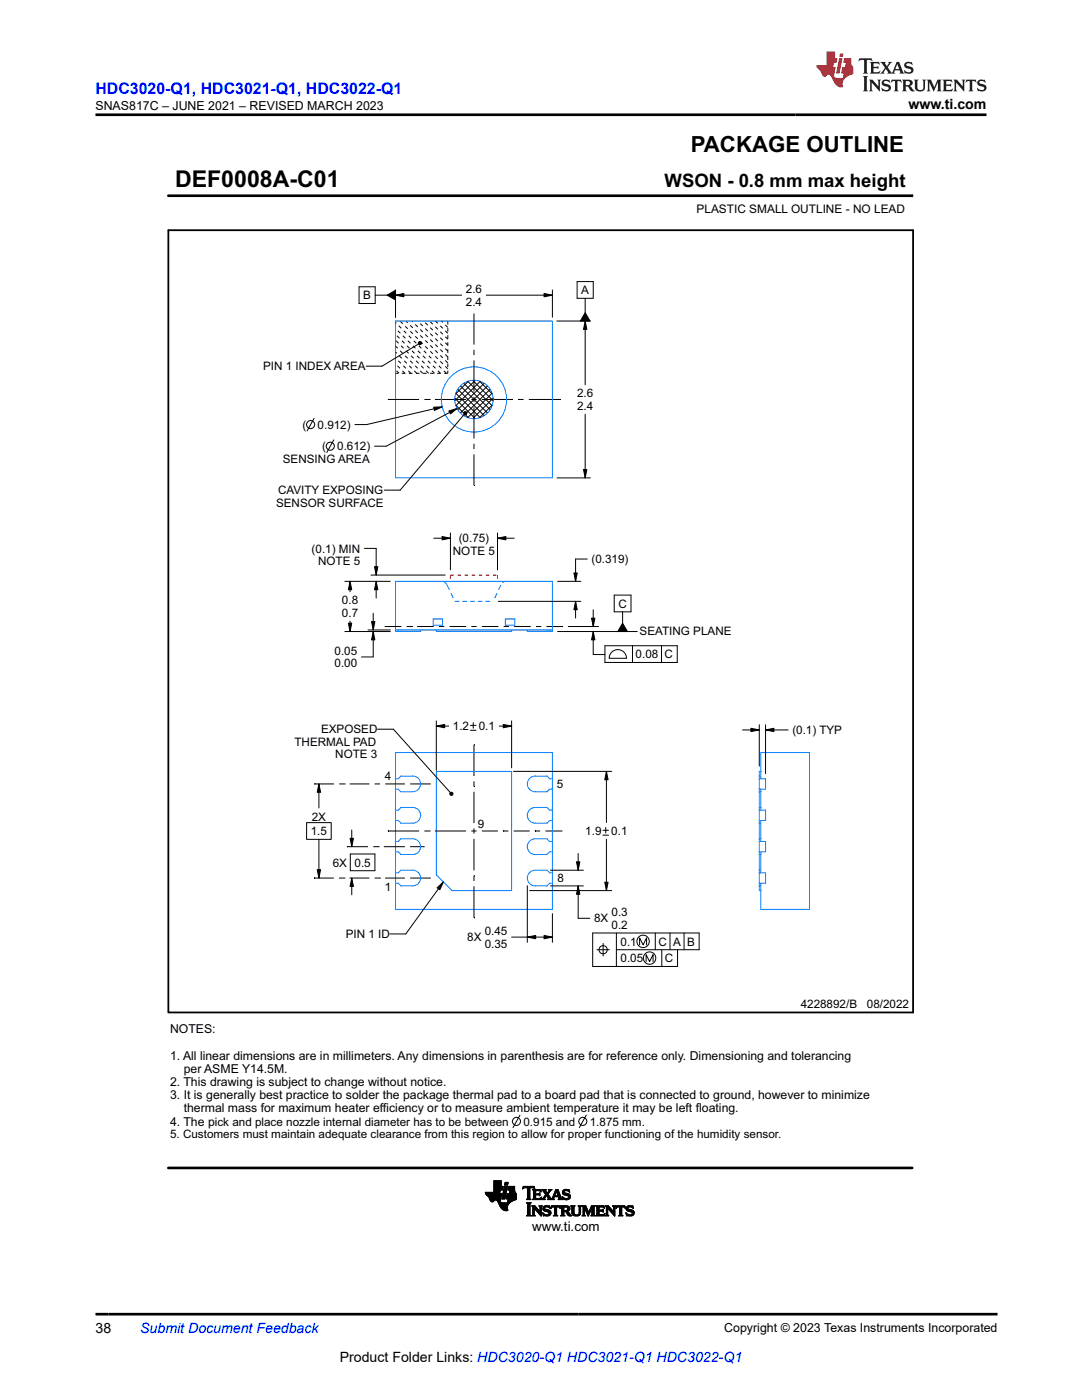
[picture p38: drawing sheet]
<svg xmlns="http://www.w3.org/2000/svg" width="216mm" height="279mm" viewBox="0 0 216 279" stroke-linecap="round" stroke-linejoin="round" font-family="sans-serif">
<defs><g id="words">
<text font-size="4.6" x="34.9" y="37.4">DEF0008A-C01</text>
<text font-size="4.4" x="137.8" y="30.3">PACKAGE OUTLINE</text>
<text font-size="3.7" x="132.6" y="37.4">WSON - 0.8 mm max height</text>
<text font-size="3.2" fill="#00f" x="19.1" y="18.7">HDC3020-Q1, HDC3021-Q1, HDC3022-Q1</text>
<g font-size="2.8">
<text x="181.3" y="21.8">www.ti.com</text>
<text x="19" y="266.1">38</text>
<text x="67.8" y="271.7">Product Folder Links: HDC3020-Q1 HDC3021-Q1 HDC3022-Q1</text>
</g>
<text font-size="2.8" fill="#00f" x="28" y="266.1">Submit Document Feedback</text>
<text font-size="2.7" x="106.2" y="245.6">www.ti.com</text>
<g font-size="2.5">
<text x="19.1" y="21.9">SNAS817C – JUNE 2021 – REVISED MARCH 2023</text>
<text x="144.5" y="265.8">Copyright © 2023 Texas Instruments Incorporated</text>
</g>
<g font-size="2.4">
<text x="139" y="42.4">PLASTIC SMALL OUTLINE - NO LEAD</text>
<text x="33.9" y="206.2">NOTES:</text>
<text x="33.9" y="211.5">1. All linear dimensions are in millimeters. Any dimensions in parenthesis are for reference only. Dimensioning and tolerancing</text>
<text x="36.7" y="214.1">per ASME Y14.5M.</text>
<text x="33.9" y="216.7">2. This drawing is subject to change without notice.</text>
<text x="33.9" y="219.4">3. It is generally best practice to solder the package thermal pad to a board pad that is connected to ground, however to minimize</text>
<text x="33.9" y="224.6">4. The pick and place nozzle internal diameter has to be between</text>
<text x="36.7" y="222">thermal mass for maximum heater ef</text>
<text x="75.8" y="222">f</text>
<text x="75.8" y="222">iciency or to measure ambient temperature it may be left f</text>
<text x="138.8" y="222">loating.</text>
</g>
<g font-size="2.3">
<text x="72.5" y="59.7">B</text>
<text x="93" y="58.5">2.6</text>
<text x="116" y="58.7">A</text>
<text x="93" y="61">2.4</text>
<text x="52.5" y="73.9">PIN 1 INDEX AREA</text>
<text x="115.1" y="79.3">2.6</text>
<text x="115.1" y="81.8">2.4</text>
<text x="60.4" y="85.6">(</text>
<text x="63.4" y="85.6">0.912)</text>
<text x="64.3" y="89.9">(</text>
<text x="67.3" y="89.9">0.612)</text>
<text x="56.4" y="92.4">SENSING AREA</text>
<text x="55.1" y="101.2">SENSOR SURFACE</text>
<text x="55.5" y="98.6">CAVITY EXPOSING</text>
<text x="62.2" y="110.3">(0.1) MIN</text>
<text x="63.5" y="112.8">NOTE 5</text>
<text x="90.4" y="110.7">NOTE 5</text>
<text x="91.5" y="108.2">(0.75)</text>
<text x="118" y="112.4">(0.319)</text>
<text x="68.2" y="120.6">0.8</text>
<text x="68.2" y="123.1">0.7</text>
<text x="123.4" y="121.3">C</text>
<text x="66.8" y="130.7">0.05</text>
<text x="126.8" y="131.4">0.08 C</text>
<text x="127.6" y="126.8">SEATING PLANE</text>
<text x="66.8" y="133.2">0.00</text>
<text x="58.8" y="148.9">THERMAL PAD</text>
<text x="64.1" y="146.4">EXPOSED</text>
<text x="90.4" y="145.7">1.2</text>
<text x="95.5" y="145.7">0.1</text>
<text x="158.1" y="146.5">(0.1) TYP</text>
<text x="66.9" y="151.4">NOTE 3</text>
<text x="76.8" y="155.6">4</text>
<text x="111.1" y="157.2">5</text>
<text x="62" y="166.7">1.5</text>
<text x="62.2" y="163.8">2X</text>
<text x="95.4" y="165.2">9</text>
<text x="116.8" y="166.7">1.9</text>
<text x="122" y="166.7">0.1</text>
<text x="66.4" y="172.9">6X 0.5</text>
<text x="76.8" y="177.8">1</text>
<text x="111.2" y="176">8</text>
<text x="118.5" y="184.1">8X</text>
<text x="122" y="182.8">0.3</text>
<text x="122" y="185.4">0.2</text>
<text x="69" y="187.2">PIN 1 ID</text>
<text x="93.2" y="187.9">8X</text>
<text x="96.7" y="186.6">0.45</text>
<text x="96.7" y="189.1">0.35</text>
<text x="123.8" y="188.7">0.1</text>
<text x="131.4" y="188.7">C A B</text>
<text x="123.8" y="192">0.05</text>
<text x="132.7" y="192">C</text>
<text x="159.8" y="201.2">4228892/B</text>
<text x="173" y="201.2">08/2022</text>
<text x="33.9" y="227.2">5. Customers must maintain adequate clearance from this region to allow for proper functioning of the humidity sensor.</text>
<text x="104.4" y="224.6">0.915 and</text>
<text x="117.7" y="224.6">1.875 mm.</text>
</g>
<text font-size=".2" x="101" y="39.2">SCALE 5.000</text>
</g></defs>
<g fill="none" stroke="#000" stroke-width=".2">
<path d="M33.6 39.1h148.4M182 38.9v.4M71.6 57.2h3.3v3.4h-3.3zM74.9 58.9h2.4M77.3 58.9l1.6-1v2zM78.9 58.9l1.7-.3v.6zM78.9 57.9v5.5M78.9 58.9h13.2M97 58.9h13.2M108.6 58.6l1.6 .3-1.6 .3zM110.2 57.9v5.4M115.2 56.2h3.2v3.3h-3.2z"/>
<path d="M116.8 59.5v2.9M77.4 79.7h.1M77.4 79.7h6.2M83.5 68.3l.2-.1h.3l.1 .3-.1 .2-.3 .1-.2-.2zM83.5 68.7l-7.3 4.4h-3.1M84.7 79.7h1M85.7 79.7h.1M86.8 79.7h6.2M90.8 79.5l3.9 4M91.4 77.7l5.2 5.2M91.9 77.1l5.3 5.3M92.6 76.5l5.2 5.2"/>
<path d="M93.4 76.1l4.7 4.8-2.3 2.4-4.8-4.8M93.4 76.1l-2.4 2.4M94 79.7h1.1M94.4 76l4 3.9M94.6 62.6v6.2M94.6 69.8v1.1M94.6 71.9v6.2M94.6 79.2v1M94.7 76l-3.9 3.9M95.8 76.1l2.3 2.4-4.7 4.8-2.4-2.4M95.8 76.1l-4.8 4.8M96.1 79.7h6.3"/>
<path d="M96.6 76.5l-5.2 5.2M97.2 77.1l-5.3 5.3M97.8 77.7l-5.2 5.2M98.4 79.5l-4 4M103.4 79.7h.1M103.4 79.7h1.1M105.5 79.7h6.2M111.1 64.1h6.7M111.7 79.7h.1M116.8 62.4l.9 1.7h-1.9zM116.8 64.1l.3 1.6h-.7zM116.8 64.1v12.7"/>
<path d="M62.7 83.5l-1.4 2.5M66.6 87.8l-1.4 2.5M86.5 81.3l1.7-.1-1.5 .7zM88.2 81.2l-15 3.5h-2.4M89.6 82l1.6-.5-1.3 1.1zM91.2 81.5l-14.1 7.5h-2.4M92.5 82.3l.3-.2 .2 .1 .2 .3-.2 .2-.2 .1-.3-.2zM92.6 82.7l-12.7 15.1h-3.2M94.6 96.9h.1M94.6 81.3v6.2M94.6 88.6v1M94.6 90.7v6.2"/>
<path d="M111.1 95.4h6.7M116.4 93.7h.7l-.3 1.7zM116.8 82.6v12.8M68.8 116h9.1M69.9 116l.3 1.7h-.7zM69.9 116v2.1M72.7 109.4h2.4v5.4M74 114.8h14.8M74.7 113.1h.7l-.3 1.7zM75.1 116l.3 1.7h-.7zM75.1 116v3.4M86.5 107.4h3.4"/>
<path d="M88.2 107.1l1.7 .3-1.7 .3zM89.9 106.4v7.3M99.3 107.4l1.6-.3v.6zM99.3 106.4v7.3M99.3 107.4h3.3M111.3 116h4.6M114.5 114.3h.7l-.4 1.7zM117.2 111.6h-2.4v4.4M122.6 118.8h3.3v3.3h-3.3zM68.8 126h9.1M69.5 124.4h.7l-.3 1.6zM69.9 123.9v2.1"/>
<path d="M73.4 125.7h4.5M74.1 124.1h.7l-.3 1.6zM74.5 126l.3 1.7h-.7zM74.5 122.4v3.3M74.5 126v5.1h-2.4M76.8 125h.1M76.8 125h3.3M81.1 125h1.1M82.2 125h.1M83.3 125h3.2M87.6 125h1M89.7 125h3.3"/>
<path d="M94 125h1.1M96.2 125h3.2M99.4 120h16.5M100.5 125h1M102.6 125h3.3M106.9 125h1.1M109 125h3.3M111.3 126h15.9M113.4 125h6M114.8 120l.4 1.7h-.7zM114.8 120v3.4M118 123.4h.7l-.3 1.6z"/>
<path d="M118.4 126l.3 1.7h-.7zM118.4 126v4.6h2.3M118.4 121.7v3.3M120.7 128.9h14.4v3.3h-14.4zM121.9 130.3a1.74 1.74 0 0 1 1.9-.6 1.74 1.74 0 0 1 1.2 1.7h-3.5zM124.2 122.1v2.3M124.2 124.4l1 1.6h-1.9zM126.2 128.9v3.3M132 128.9v3.3M62.7 156.5h.1M62.7 156.5h3.9M63.6 156.5l.4 1.6h-.7z"/>
<path d="M63.6 156.5v4.8M67.7 156.5h1M68.7 156.5h.1M69.8 156.5h3.9M74.8 156.5h1M75.3 145.5h3.2l11.4 12.7M76.9 156.5h3.9M81.8 156.5h4.2M87.1 144.9l1.6-.3v.6zM87.1 143.9v9.9M87.1 144.9h2.4M89.8 158.3l.2-.2 .3 .1 .1 .2-.1 .3h-.3l-.2-.1z"/>
<path d="M93.9 144.8h1.1M93.9 145.7h1.1M94.4 144.2v1.1M94.6 157h.1M94.6 148.6h.1M94.6 148.6v6.3M94.6 155.9v1.1M94.6 158v6.3M99.6 144.9h2.5M100.4 144.6l1.7 .3-1.7 .3zM102.1 143.9v9.3M102.5 153.9h19.5"/>
<path d="M121 153.9l.3 1.7h-.6zM121 153.9v10.3M148.2 145.7h3.3M149.8 145.3l1.7 .4-1.7 .3zM151.5 144.6v8.3M152.8 145.7l1.6-.4v.7zM152.8 144.6v9.8M152.8 145.7h4.5M61.2 164.2h4.9v3.3h-4.9zM62.7 175.2h.1M62.7 175.2h3.9M63.3 173.6h.7l-.4 1.6z"/>
<path d="M63.6 167.5v7.7M67.7 175.2h1M68.7 175.2h.1M69.2 169h.1M69.2 169h4.2M69.8 175.2h3.9M69.9 167.3h.6l-.3 1.7zM69.9 170.4h4.9v3.4h-4.9zM70.2 175.2l.3 1.7h-.6zM70.2 165.6v3.4M70.2 175.2v3.4M74.5 169h1"/>
<path d="M74.7 175.2h1.1M75.5 169h.1M75.8 175.2h.1M76.6 169h4.2M76.8 175.2h4M77.4 165.8h.1M77.4 165.8h6.2M81.8 175.2h4.2M81.8 169h2.9M84.7 165.8h1M85.7 165.8h.1M86.8 165.8h6.2"/>
<path d="M87.2 177.2l1.3-1.2-.7 1.6zM88.5 176l-7.5 10.4h-3.2M94 165.8h1.1M94.6 174.8h.1M94.6 165.3v1.1M94.6 167.4v6.3M94.6 174.8v1M94.6 176.9v6.3M96.1 165.8h3.2M100.4 165.8h.1M100.4 165.8h1M102.5 165.8h3.2"/>
<path d="M105.2 176.8v11.3M105.7 177.7h16.3M106.7 165.8h.1M106.7 165.8h1.1M108.8 165.8h3.2M109.8 176.8h6.6M109.8 173.7h6.6M112 165.8h.1M115 172h.7l-.3 1.7zM115.4 176.8l.3 1.7h-.7zM115.4 170.3v3.4M115.4 176.8v6.5h2.3"/>
<path d="M120.3 165.7h1.1M120.3 166.7h1.1M120.7 176.1h.6l-.3 1.6zM120.9 165.1v1.2M121 167.5v10.2M94.6 183.2h.1M102.1 187h8.1M105.2 187l1.7-.3v.7zM108.6 186.7l1.6 .3-1.6 .4zM110.2 182.3v5.8M119.1 189.5h2.5M120.3 188.3v2.5"/>
<path d="M123 189.5h16.5v-3.3h-21.2v6.7h16.9v-3.4M123 186.2v6.7M127.6 188.6v-1.4l.7 1.4 .7-1.4v1.4M128.9 191.9v-1.4l.7 1.4 .7-1.4v1.4M130.8 186.2v3.3M132.1 189.5v3.4M133.7 186.2v3.3M136.5 186.2v3.3M96.8 238h2.9M96.9 238.1h2.8M96.9 238.2h3.2l-.2 1M96.9 238.3h3.2"/>
<path d="M97 238.3h3.1M97 238.4h3.1M97.1 238.5h3M97.1 238.5h2.9M97.2 238.6h2.8M97.3 238.7h2.7M97.4 238.8h2.6M97.5 238.9h2.5M97.6 239h2.3M97.6 239.1h2.3M97.7 239.2h2.2M97.7 239.3h2.2"/>
<path d="M97.7 239.4h2.2M97.8 239.5h2.1M97.8 239.5h1M97.8 239.6h.9M97.9 239.6h.7M97.9 239.7h.6M98 239.8h.5M98.1 239.8h.3M98.6 237.9h1.2M98.6 237.8h1.2M98.6 237.7h1.2M98.6 237.6h1.2"/>
<path d="M98.6 237.5h1.2M98.6 236.7l1.8 .1-.2 .7h-.4l-.1 .7M98.6 237.5h1.6M98.6 237.4h1.7M98.6 237.3h1.7M98.6 237.2h1.7M98.6 237.1h1.7M98.6 237h1.7M98.6 236.9h1.8M98.6 236.8h1.8M98.6 236.7h1.4M98.6 236.6h1.4"/>
<path d="M98.6 236.5h1.4M98.6 236.4h1.4M98.6 236.3h1.4M98.6 236.2h1.4M98.6 236.1h1.4M98.6 236h1.4M98.6 235.9h1.4M98.6 235.8h1.4M98.6 235.7h1.4M99.1 239.5h.7M99.2 239.6h.6M99.3 239.7h.5"/>
<path d="M99.3 239.8h.5M99.4 239.8h.5M99.4 239.9h.5M99.4 240h.6M99.7 237.9h-2.9l.2 .4 .5 .6 .5 .9 .3 .1 .5-.4h.3l.9 1.5 .6 .6 .8-.1-.1-.8 .6-.8M99.8 239.5l.1 .3 .2 .2h1.6M99.9 239.2l-.1 .3M100 236.8v-1.2h-1.4v2.3M100.2 239.3h.5M100.2 239.2h.6M100.2 239.1h.6M100.2 239h.6"/>
<path d="M100.2 238.9h.6M100.3 238.8h.5M100.3 238.7h.5M100.3 238.7h.6M100.3 238.6h.6M100.3 238.5h.6M100.3 238.4h.6M100.3 238.3h.6M100.4 238.3h.5M100.4 238.2h.6M100.4 238.1h.6M100.4 238h.6"/>
<path d="M100.4 237.9h.6M100.4 237.8h.6M100.5 237.7h.5M100.5 237.7h.6M100.5 237.6h.6M100.5 237.5h.6M100.5 237.4h.6M100.5 237.3h.6M100.6 237.3h.5M100.6 237.2h.5M100.6 237.1h.6M100.6 237h.6"/>
<path d="M100.6 236.9h.6M100.6 236.8h.6M100.7 236.8h.5l-.5 2.5h-.6zM100.7 236.5h.6M100.7 236.4h.6M100.7 236.3h.6M100.8 236.2h.5M100.8 236.1h.6M100.8 236h.6M100.8 236h.6l-.1 .5h-.6zM101 239.2h2M101 239.1h2"/>
<path d="M101 239.1l.1 .2h.3M101 239.3h2M101 239h2M101.1 238.9h1.9M101.1 238.8h1.9M101.1 238.7h1.9M101.1 238.6h1.9M101.1 238.5h1.9M101.2 238.5h1.8M101.2 238.4h1.8M101.2 238.3h1.8M101.3 240h.5"/>
<path d="M101.3 239.9h.6M101.3 239.8h.7M101.3 239.8h.8M101.3 239.7h.9M101.3 239.6h1M101.3 237.5h1.4M101.4 239.6h1.1M101.4 237.4h1.3M101.4 239.5h1.3M101.4 237.3h1.3M101.4 239.5h1.5M101.4 239.4h1.6"/>
<path d="M101.4 237.2h1.3M101.4 239.3h1.6M101.4 239.3l-.1 .8M101.4 237.1h1.3M101.4 237h1.3M101.5 236.9h1.2M101.5 236.8h1.2M101.6 238.2l.2-.7h-.5l.2-.7h1.2v.9l.3 .5v1.2M101.6 238.1h1.3M101.7 238.1h1.2M101.7 238h1.1M101.7 237.9h1.1"/>
<path d="M101.7 237.8h1M101.7 237.7h1M101.8 237.6h.9M101.8 237.5h.9M103 238.2h-1.8l-.2 .9M103 239.4l-1.1 .5M103.8 222.5l-1.4 2.5M104.3 237.2h.1M104.3 237.1h.2M104.3 237h2.3M104.4 236.9h2.2M104.4 236.8h2.2"/>
<path d="M105 239.3h.9M105.2 239.3h.6M105.2 237.1h.5M105.2 239.2h.5M105.3 237.2l-.1-.1-.4-.1-.5 .2 .1-.4h2.2l.1 .4-.5-.2-.4 .1-.1 .1M105.3 237.2l-.1 1.9-.2 .2M105.3 239.1h.4M105.3 239h.4M105.3 238.9h.4M105.3 238.8h.4M105.3 238.7h.4M105.3 238.6h.4"/>
<path d="M105.3 238.5h.4M105.3 238.4h.4M105.3 238.3h.4M105.3 238.2h.4M105.3 238.1h.4M105.3 238h.4M105.3 237.9h.4M105.3 237.8h.4M105.3 237.7h.4M105.3 237.6h.4M105.3 237.5h.4M105.3 237.4h.4"/>
<path d="M105.3 237.3h.4M105.3 237.2h.4M105.7 237.2v1.9l.2 .2M105.9 239.3h-.9M106.2 239.3h1.7M106.3 237.5h1.6M106.4 239.3h1.6M106.4 237.6h1.5M106.4 239.2h.5M106.4 237.7h.5M106.4 238.2h1.1l.2-.1v.5l-.2-.1h-.6v.5M106.4 239.1h.5"/>
<path d="M106.4 239h.5M106.4 238.9h.5M106.4 238.8h.5M106.4 238.7h.5M106.4 238.6h.5M106.4 238.5h.5M106.4 238.4h1.3M106.4 238.3h1.3M106.4 238.1h.5M106.4 238h.5M106.4 237.9h.5M106.4 237.8h.5"/>
<path d="M106.5 237.1h.2M106.6 237.2h.1M106.9 237.8l.1-.2h.5l.5 .2M106.9 239l.1 .2h.6l.5-.3-.2 .5-1.7-.1M106.9 237.8v.4M107.5 238.2h.2M107.6 238.5h.1M107.6 239.2h.4M107.6 238.1h.1M107.7 238.6h.1M107.7 237.7h.2M107.8 237.8h.2"/>
<path d="M107.9 239.1h.1M107.9 237.9h.1M108 239h.1M108 237.8l-.2-.4h-1.6l.2 .3v1.4l-.2 .2M108 239.3h.8M108.1 237.5h.8M108.2 239.3h.4M108.3 237.6h.6M108.3 239.2h.4M108.4 237.7h.5M108.4 239.1h.3M108.4 237.8h.5"/>
<path d="M108.5 239h.3M108.5 237.9h.5M108.5 238.9h.3M108.6 237.9h.5M108.6 238.8h.3M108.6 238h.5M108.7 238.7h.3M108.7 238.1h.8M108.7 238.6h.8M108.8 238.2h.6M108.8 239.3h-.8M108.8 238.5h.7"/>
<path d="M108.8 238.3h.6M108.9 238.4h.5M108.9 238.4l-.8-1h.9l-.1 .2 .3 .5 .4-.5-.2-.2h.7l-.7 .9 .7 1 .8-1.9h.4l.7 1.7 .2 .2M108.9 238.4l-.6 .8-.3 .1M109.1 238.7h.5M109.2 238.8h.5M109.2 238.9h.5M109.3 239.3l.1-.1-.4-.6-.3 .6 .1 .1M109.3 239.3h1.3M109.3 238h.3M109.3 239h.5M109.3 237.9h.3"/>
<path d="M109.4 239.1h.5M109.4 237.9h.3M109.4 239.2h.5M109.4 239.3h.6M109.5 237.8h.3M109.5 237.5h.6M109.5 237.7h.3M109.6 237.6h.3M110.1 239.3h.4M110.2 239.2h.3M110.2 239.1h.3M110.3 239h.2"/>
<path d="M110.3 238.9h.3M110.3 238.8h1.6M110.4 238.7h1.4M110.4 238.6h.3M110.5 238.5h.2M110.5 238.4h.3M110.5 238.3h.3M110.6 238.2h.2M110.6 238.1h.3M110.6 239.3h-1.3M110.6 238h.3M110.7 237.9h.2"/>
<path d="M110.7 237.9h.3M110.8 237.8h.7M110.8 237.7h.7M110.8 237.6h.6M110.9 237.5h.5M111 237.7l.3 .9h-.6zM111.1 237.9h.4M111.1 237.9h.5M111.1 238h.5M111.2 238.1h.4M111.2 238.2h.5M111.2 238.3h.5"/>
<path d="M111.3 238.4h.4M111.3 238.5h.5M111.3 238.6h.5M111.4 239.3l.1-.1-.1-.4h-.8l-.1 .4 .1 .1M111.4 239.3h.8M111.4 238.9h.5M111.5 239h.4M111.5 239.1h.5M111.5 239.3h.6M111.5 239.2h.5M112.2 238.9h.1M112.2 238.8h.1"/>
<path d="M112.2 239h.2M112.2 237.9h.4M112.2 238h.5M112.2 239.1h.3M112.2 239.3h-.8M112.2 238.1h.8M112.2 237.8h.4M112.3 239.2h.5M112.3 238.2h1.1M112.3 239.3h1.3M112.3 237.7h.4M112.3 239.3h.1"/>
<path d="M112.4 238.3h1.2M112.4 237.6h1.2M112.5 238.4h1.2M112.5 237.5h1.1M112.6 239.3h.9M112.7 238.5h1.1M112.7 237.4h.5M112.9 239.4h.3M113.1 238.6h.7M113.2 239.2h.5M113.2 237.7h.4M113.4 238.7h.4"/>
<path d="M113.4 239.1h.4M113.4 238.8h.4M113.4 239h.4M113.4 237.8h.3M113.4 238.9h.4M113.6 237.9h.1M113.6 237.9l-.6-.3-.3 .1-.1 .1 .1 .2 1 .5 .1 .5-.3 .3-1.2 .1-.1-.6M113.6 237.9l-.1-.5-1 .1-.3 .3 .1 .4 1 .5 .1 .3-.1 .2h-.4l-.7-.4M117 222.5l-1.4 2.5M99.5 240h.9M99.5 240.1h2.2M99.5 240.2h2.1"/>
<path d="M99.5 240.2h2M99.6 240.3h1.9M99.6 240.4h1.8M99.7 240.5h1.7M99.7 240.6h1.6M99.8 240.7h1.5M99.8 240.8h1.5M99.8 240.8h1.4M99.9 240.9h1.3M99.9 241h1.3M100 241h1.2M100 241.1h1.2"/>
<path d="M100.1 241.2h1.2M100.2 241.3h1.1M100.3 241.4h1M100.4 241.4h.9M100.5 241.5h.8M100.6 241.6h.7M101 241.6h.1M105.1 240.1h.8M105.2 242.5h.6M105.2 240.2h.6M105.3 242.4h.5M105.3 240.3h.5"/>
<path d="M105.3 242.3h.4M105.3 242.3v-2l-.2-.3h.9l-.3 .3v2M105.3 242.3l-.2 .4 .9-.1-.3-.3M105.3 242.2h.4M105.3 242.1h.4M105.3 242h.4M105.3 241.9h.4M105.3 241.8h.4M105.3 241.7h.4M105.3 241.6h.4M105.3 241.5h.4M105.3 241.4h.4"/>
<path d="M105.3 241.3h.4M105.3 241.2h.4M105.3 241.1h.4M105.3 241h.4M105.3 240.9h.4M105.3 240.8h.4M105.3 240.7h.4M105.3 240.6h.4M105.3 240.5h.4M105.3 240.4h.4M106.2 240.8h.6M106.3 242.5h.4"/>
<path d="M106.3 240.8h.6M106.3 242.4h.3M106.3 240.9h.7M106.3 242.3l-.2 .4 .7-.1-.2-.3M106.3 242.3h.3M106.3 242.2h.3M106.3 242.1h.3M106.3 242h.3M106.3 241.9h.3M106.3 241.8h.3M106.3 241.7h.3M106.3 241.6h.3"/>
<path d="M106.3 241.5h.3M106.3 241.4h.3M106.3 241.3h.3M106.3 241.2h.3M106.3 241.1h.8M106.3 241h.8M106.7 241.2h.5M106.7 240.6l1.1 1.2-.1-.9-.1-.3 .6 .1-.2 .2v1.8l-1.4-1.5v1.1M106.7 240.7l-.6-.1 .2 .3v1.4M106.7 241.3h.6M106.8 241.4h.6M106.9 241.5h.6"/>
<path d="M107 241.6h.6M107.1 241.7h.5M107.2 241.8h.8M107.2 241.9h.8M107.3 242h.7M107.4 242.1h.6M107.5 242.2h.5M107.6 242.2h.4M107.6 242.3h.4M107.7 240.8h.4M107.7 242.4h.3M107.7 240.8h.3"/>
<path d="M107.8 240.9h.2M107.8 241.7h.2M107.8 241.6h.2M107.8 241.5h.2M107.8 241.4h.2M107.8 241.3h.2M107.8 241.2h.2M107.8 241.1h.2M107.8 241h.2M107.8 242.5h.2M107.9 242.6h.1M108.3 242.1l.1 .6"/>
<path d="M108.3 242.1h.1M108.3 242.2h.1M108.3 242.2h.3M108.3 241.2h.4M108.3 241.1h.4M108.3 241.3h.5M108.3 242.3h.4M108.3 241h.4M108.4 241.4h.8M108.4 242.4h.6M108.4 240.9h.4M108.4 242.5h1.3"/>
<path d="M108.4 241.5h1.1M108.4 240.8h1.3M108.5 241.6h1.2M108.5 240.8h1.2M108.6 241.7h1.2M108.7 242.6h.8M108.7 240.7h.6M108.9 241.8l.6 .2v.3l-.6 .1-.6-.3M108.9 241.8h1M109.2 242.4h.6M109.3 241.9h.6M109.4 240.9h.3"/>
<path d="M109.5 242.3h.4M109.5 242h.4M109.5 242.2h.4M109.5 242.1h.4M109.6 241h.2M109.7 241.1h.1M109.8 241.2l-.7-.3h-.3l-.1 .2 .1 .2 .9 .3 .2 .5M109.8 241.2l-.1-.5h-1.1l-.3 .3v.4l.6 .4M109.9 241.2l.2-.5h1.6l.1 .5M109.9 241.2l.4-.3h.3v1.4M109.9 241.1h.1M109.9 241h.2"/>
<path d="M109.9 242.1l-.1 .3-.3 .2h-1.1M110 240.9h.2M110 240.8h1.7M110.6 242.5h.5M110.6 242.4h.5M110.6 240.9h.5M110.6 242.3h.5M110.6 242.3l-.2 .4 .9-.1-.2-.3M110.6 242.2h.5M110.6 242.1h.5M110.6 242h.5M110.6 241.9h.5"/>
<path d="M110.6 241.8h.5M110.6 241.7h.5M110.6 241.6h.5M110.6 241.5h.5M110.6 241.4h.5M110.6 241.3h.5M110.6 241.2h.5M110.6 241.1h.5M110.6 241h.5M111.5 240.9h.3M111.6 241h.2M111.7 241.1h.1"/>
<path d="M111.8 241.2l-.3-.3h-.4v1.4M112 240.8h1.5M112 242.5h.6M112 240.8h1.6M112.1 242.4h.4M112.1 240.9h.4M112.1 242.3l-.2 .4 .8-.1-.2-.3M112.1 242.3h.4M112.1 242.2h.4M112.1 242.1h.4M112.1 242h.4M112.1 241.9h.4"/>
<path d="M112.1 241.8h1.2M112.1 241.7h1.3M112.1 241.6h1.4M112.1 241.5h.4M112.1 241.4h.4M112.1 241.3h.4M112.1 241.2h.4M112.1 241.1h.4M112.1 241h.4M112.5 242.3v-.5h.3l.6 .8h.7M112.5 241.1l.1-.2 .6 .1v.4l-.3 .2M112.5 241.1v.5"/>
<path d="M112.9 240.6l.6 .1 .2 .4-.1 .4-.4 .2M112.9 241.9h.5M113 242h.5M113.1 242.1h.5M113.1 242.2h.5M113.1 240.9h.6M113.1 241.5h.5M113.1 242.2h.6M113.2 240.7l-1.3-.1 .2 .3v1.4M113.2 241.7l.9 .9M113.2 241.7h.1M113.2 242.3h.5"/>
<path d="M113.2 241h.5M113.2 241.4h.5M113.2 241.3h.5M113.2 241.1h.5M113.2 241.2h.5M113.3 242.4h.5M113.3 242.5h.6M113.5 242.6h.6M114 240.8h.6M114.1 240.8h.4M114.1 240.9h.4M114.1 242h.4"/>
<path d="M114.1 241.9h.4M114.1 241.8h.4M114.1 241.7h.4M114.1 241.6h.4M114.1 241.5h.4M114.1 241.4h.4M114.1 241.3h.4M114.1 241.2h.4M114.1 241.1h.4M114.1 241h.4M114.1 242.1h.4M114.1 242.2h.4"/>
<path d="M114.1 242.2h.5M114.2 242.3h.5M114.2 242.4h.7M114.4 242.5h1.2M114.5 242l.2 .3 .4 .1 .4-.1 .1-.3M114.5 242v-1.1l.2-.3h-.8l.2 .3v1.1M114.5 242.6h1M115.2 242.4h.5M115.4 242.3h.4M115.5 240.8h.4M115.5 242.2h.3M115.6 242.2h.2"/>
<path d="M115.6 240.8h.3M115.6 242.1h.3M115.6 240.9h.3M115.6 242v-1.1l-.2-.2 .6-.1-.1 .3v1.1M115.6 242h.3M115.6 241.9h.3M115.6 241.8h.3M115.6 241.7h.3M115.6 241.6h.3M115.6 241.5h.3M115.6 241.4h.3M115.6 241.3h.3"/>
<path d="M115.6 241.2h.3M115.6 241.1h.3M115.6 241h.3M115.9 242l-.2 .5-.7 .2-.7-.2-.2-.5M116.3 240.8h.6M116.3 242.5h.4M116.3 240.8h.7M116.3 242.4h.3M116.4 240.9h.6M116.4 242.3h.2M116.4 242.3v-1.4l-.2-.3 .7 .1 .6 1.3 .5-1.4 .7 .1-.1 .2-.1 1.4M116.4 242.3l-.2 .4 .6-.1-.2-.3"/>
<path d="M116.4 242.2h.2M116.4 242.1h.2M116.4 242h.2M116.4 241.9h.2M116.4 241.8h.2M116.4 241.7h.2M116.4 241.6h.2M116.4 241.5h.2M116.4 241.4h.2M116.4 241.3h.2M116.4 241.2h.2M116.4 241.1h.7"/>
<path d="M116.4 241h.7M116.7 241.2h.4M116.7 241.3h.5M116.8 241.4h.4M116.8 241.5h.5M116.8 241.6h.5M116.9 241.7h.4M116.9 241.8h.5M117 241.9h.4M117 242h.7M117.1 242.1h.6M117.1 242.2h.5"/>
<path d="M117.2 242.3h.3M117.2 242.4h.3M117.3 242.5h.2M117.3 242.6h.1M117.5 241.9h.3M117.5 241.8h.3M117.6 241.7h.2M117.6 241.6h.3M117.7 241.5h.2M117.7 241.4h.3M117.7 241.3h.3M117.8 241.2h.2"/>
<path d="M117.8 241.1h.7M117.9 241h.6M117.9 240.9h.6M117.9 240.8h.7M118 240.8h.6M118 242.5h.6M118.1 242.4h.5M118.1 242.3h.4M118.1 242.3l-.2 .4 .8-.1-.2-.3M118.1 242.3v-1.2l-.7 1.6-.8-1.6v1.2M118.1 242.2h.4M118.1 242.1h.4"/>
<path d="M118.1 242h.4M118.1 241.9h.4M118.1 241.8h.4M118.1 241.7h.4M118.1 241.6h.4M118.1 241.5h.4M118.1 241.4h.4M118.1 241.3h.4M118.1 241.2h.4M119 240.8h1.5M119.1 242.5h1.5M119.1 240.8h1.5"/>
<path d="M119.1 242.4h1.5M119.1 240.9h.4M119.1 242.3h.4M119.1 242.2h.4M119.1 242.1h.4M119.1 242h.4M119.1 241.9h.4M119.1 241.8h.4M119.1 241.7h1.3M119.1 241.6h1.3M119.1 241.5h1.3M119.1 241.4h.4"/>
<path d="M119.1 241.3h.4M119.1 241.2h.4M119.1 241.1h.4M119.1 241h.4M120.1 241.5l.3-.2v.6l-.2-.2h-.7v.7h.2M120.3 241.8h.1M120.3 241.4h.1M120.4 240.9h.2M120.5 242.3h.2M120.5 241h.1M120.6 241.1h.1M120.6 241.1l-.3-.2h-.7l-.1 .6"/>
<path d="M120.6 241.1l-.1-.4-1.6-.1 .2 .3v1.4M120.6 242.2h.1M120.7 242.2h.1M120.7 242.2l-.6 .2M120.7 242.2l-.1 .4-1.7 .1 .2-.4M120.9 240.8h.6M120.9 242.5h.4M121 240.8h.6M121 242.4h.3M121 240.9h.7M121 242.3h.3M121 242.3l-.2 .4h.7l-.2-.4"/>
<path d="M121 242.2h.3M121 242.1h.3M121 242h.3M121 241.9h.3M121 241.8h.3M121 241.7h.3M121 241.6h.3M121 241.5h.3M121 241.4h.3M121 241.3h.3M121 241.2h.3M121 241.1h.8"/>
<path d="M121 241h.7M121.3 241.2h.6M121.4 240.6l1 1.2v-.9l-.2-.3 .7 .1-.2 .2v1.8l-1.4-1.5v1.1M121.4 240.7l-.6-.1 .2 .3v1.4M121.4 241.3h.6M121.5 241.4h.6M121.6 241.5h.5M121.7 241.6h.5M121.7 241.7h.6M121.8 241.8h.9M121.9 241.9h.8M122 242h.7"/>
<path d="M122.1 242.1h.6M122.1 242.2h.6M122.2 242.2h.5M122.3 242.3h.4M122.3 240.8h.5M122.4 242.4h.3M122.4 240.8h.3M122.4 240.9h.3M122.4 241.7h.3M122.4 241.6h.3M122.4 241.5h.3M122.4 241.4h.3"/>
<path d="M122.4 241.3h.3M122.4 241.2h.3M122.4 241.1h.3M122.4 241h.3M122.5 242.5h.2M122.6 242.6h.1M122.9 241.1h.1M122.9 241h.2M123 240.9h.2M123 240.8h1.7M123.6 242.5h.5M123.6 242.4h.5"/>
<path d="M123.6 240.9h.5M123.6 242.3l-.2 .4 .9-.1-.2-.3M123.6 242.3h.5M123.6 242.2h.5M123.6 242.1h.5M123.6 242h.5M123.6 241.9h.5M123.6 241.8h.5M123.6 241.7h.5M123.6 241.6h.5M123.6 241.5h.5M123.6 241.4h.5"/>
<path d="M123.6 241.3h.5M123.6 241.2h.5M123.6 241.1h.5M123.6 241h.5M124.5 240.9h.3M124.6 241h.2M124.7 241.1h.1M124.8 241.2l-.3-.3h-.4v1.4M124.8 241.2l-.1-.5-1.6-.1-.2 .6 .3-.3h.4v1.4M124.9 242.1l.1 .6M124.9 242.1h.1M124.9 242.2h.2"/>
<path d="M124.9 242.2h.3M124.9 241.2h.4M124.9 241.1h.4M124.9 241.3h.5M125 242.3h.3M125 241h.3M125 241.4h.8M125 242.4h.6M125 240.9h.4M125 242.5h1.3M125 241.5h1.2M125.1 240.8h1.2"/>
<path d="M125.1 241.6h1.2M125.2 240.8h1.1M125.2 241.7h1.2M125.3 242.6h.9M125.3 240.7h.7M125.5 241.8l.6 .2v.3l-.6 .1-.6-.3M125.5 241.8h1M125.8 242.4h.6M125.9 241.9h.6M126 240.9h.3M126.1 242.3h.4M126.1 242h.4"/>
<path d="M126.1 242.2h.4M126.1 242.1h.5M126.2 242.2h.3M126.2 241h.2M126.3 241.1h.1M126.4 241.2l-.7-.3h-.3l-.1 .2 .1 .2 1 .3 .2 .5M126.4 241.2l-.1-.5h-1.1l-.2 .3v.4l.5 .4M126.6 242.1l-.2 .3-.3 .2h-1.1"/>
<circle cx="62" cy="84.7" r=".82"/>
<circle cx="65.9" cy="89" r=".82"/>
<circle cx="120.3" cy="189.5" r=".83"/>
<circle cx="128.3" cy="187.9" r="1.25"/>
<circle cx="129.6" cy="191.2" r="1.25"/>
<circle cx="103" cy="223.8" r=".82"/>
<circle cx="116.3" cy="223.8" r=".82"/>
</g>
<g fill="#000">
<path d="M77.3 58.9l1.6-1v2zM78.9 58.9l1.7-.3v.6zM108.6 58.6l1.6 .3-1.6 .3zM83.5 68.3l.2-.1h.3l.1 .3-.1 .2-.3 .1-.2-.2zM116.8 64.1l.3 1.6h-.7zM116.8 62.4l.9 1.7h-1.9zM86.5 81.3l1.7-.1-1.5 .7zM89.6 82l1.6-.5-1.3 1.1zM92.5 82.3l.3-.2 .2 .1 .2 .3-.2 .2-.2 .1-.3-.2zM116.4 93.7h.7l-.3 1.7zM69.9 116l.3 1.7h-.7zM75.1 116l.3 1.7h-.7z"/>
<path d="M74.7 113.1h.7l-.3 1.7zM88.2 107.1l1.7 .3-1.7 .3zM99.3 107.4l1.6-.3v.6zM114.5 114.3h.7l-.4 1.7zM69.5 124.4h.7l-.3 1.6zM74.5 126l.3 1.7h-.7zM74.1 124.1h.7l-.3 1.6zM114.8 120l.4 1.7h-.7zM118 123.4h.7l-.3 1.6zM118.4 126l.3 1.7h-.7zM124.2 124.4l1 1.6h-1.9zM63.6 156.5l.4 1.6h-.7z"/>
<path d="M87.1 144.9l1.6-.3v.6zM89.8 158.3l.2-.2 .3 .1 .1 .2-.1 .3h-.3l-.2-.1zM100.4 144.6l1.7 .3-1.7 .3zM121 153.9l.3 1.7h-.6zM149.8 145.3l1.7 .4-1.7 .3zM152.8 145.7l1.6-.4v.7zM63.3 173.6h.7l-.4 1.6zM69.9 167.3h.6l-.3 1.7zM70.2 175.2l.3 1.7h-.6zM87.2 177.2l1.3-1.2-.7 1.6zM115.4 176.8l.3 1.7h-.7zM115 172h.7l-.3 1.7z"/>
<path d="M120.7 176.1h.6l-.3 1.6zM105.2 187l1.7-.3v.7zM108.6 186.7l1.6 .3-1.6 .4z"/>
</g>
<path d="M33.6 45.9h148.6v156.2h-148.6z" fill="none" stroke="#000" stroke-width=".36"/>
<path d="M33.6 39.1h148.4M33.6 233.1h148.4" fill="none" stroke="#000" stroke-width=".53"/>
<path d="M89.9 114.8v1.2M89.9 114.8h9.4M99.3 114.8v1.2" fill="none" stroke="#f00" stroke-width=".2" stroke-dasharray=".7 .7" stroke-linecap="butt"/>
<g fill="none" stroke="#007fff" stroke-width=".2">
<path d="M78.9 64.1h31.3v31.3h-31.3zM88.6 116.1l.5 .5 .6 1.1M90 118.4l.4 1M99.2 118.4l-.5 1M99.9 116.7l-.4 1M100.3 116.3h.1M101.1 116l-.8 .3M78.9 125.7h31.3M79.5 125.7v.3M80 125.7v.3M83.9 125.7v.3h-5v-10h31.3v10h-5v-.3M86.4 123.5h1.9v1.3h-1.9z"/>
<path d="M87.1 125.7v.3h15v-.3M90.7 120h1M92.3 120h.9M93.8 120h.9M95.3 120h1M96.9 120h.9M100.8 123.5h1.9v1.3h-1.9zM109.1 125.7v.3M109.7 125.7v.3M78.9 155.4h.6l.5-.5h2.4a1.57 1.57 0 0 1 1.5 1.6 1.57 1.57 0 0 1-1.5 1.5h-2.4l-.5-.5h-.6M78.9 150.2h31.3v31.3h-31.3zM87.1 153.9h15v23.8h-11.9l-3.1-3.1z"/>
<path d="M110.2 155.4h-.5l-.6-.5h-2.3a1.57 1.57 0 0 0-1.6 1.6 1.57 1.57 0 0 0 1.6 1.5h2.3l.6-.5h.5M151.5 158h.3M151.5 155.4h1.3v2.1h-1.3M151.5 154.9h.3M151.8 155.4v-5.2h9.7v31.3h-9.7v-5.2M151.8 153.9h-.3v23.8h.3M151.8 157.5v4.2M78.9 174.2h.6l.5-.5h2.4a1.57 1.57 0 0 1 1.5 1.5 1.57 1.57 0 0 1-1.5 1.6h-2.4l-.5-.5h-.6M78.9 167.9h.6l.5-.5h2.4a1.57 1.57 0 0 1 1.5 1.6 1.57 1.57 0 0 1-1.5 1.5h-2.4l-.5-.5h-.6M78.9 161.7h.6l.5-.6h2.4a1.57 1.57 0 0 1 1.5 1.6 1.57 1.57 0 0 1-1.5 1.6h-2.4l-.5-.6h-.6M110.2 161.7h-.5l-.6-.6h-2.3a1.57 1.57 0 0 0-1.6 1.6 1.57 1.57 0 0 0 1.6 1.6h2.3l.6-.6h.5M110.2 167.9h-.5l-.6-.5h-2.3a1.57 1.57 0 0 0-1.6 1.6 1.57 1.57 0 0 0 1.6 1.5h2.3l.6-.5h.5"/>
<path d="M110.2 174.2h-.5l-.6-.5h-2.3a1.57 1.57 0 0 0-1.6 1.5 1.57 1.57 0 0 0 1.6 1.6h2.3l.6-.5h.5M151.5 176.8h.3M151.5 174.2h1.3v2.1h-1.3M151.5 173.7h.3M151.5 170.5h.3M151.5 167.9h1.3v2.1h-1.3M151.5 167.4h.3M151.5 164.3h.3M151.5 161.7h1.3v2h-1.3M151.5 161.1h.3M151.8 163.7v4.2M151.8 170v4.2"/>
<circle cx="94.6" cy="79.7" r="6.5"/>
<circle cx="94.6" cy="79.7" r="3.8"/>
</g>
<g fill="none" stroke="#000" stroke-width=".2" stroke-dasharray=".7 .7" stroke-linecap="butt">
<path d="M79.6 74.5l-.7-.7M80.8 74.5l-1.9-1.9M82 74.5l-3.1-3.1M83.2 74.5l-4.3-4.2M84.3 74.5l-5.4-5.4M85.5 74.5l-6.6-6.6M86.7 74.5l-7.8-7.8M87.9 74.5l-9-9M89.1 74.5l-10.2-10.1M89.4 64.1v10.4M89.4 73.6l-9.6-9.5M89.4 72.4l-8.4-8.3"/>
<path d="M89.4 71.3l-7.2-7.2M89.4 70.1l-6-6M89.4 68.9l-4.9-4.8M89.4 74.5h-10.5M89.4 67.7l-3.7-3.6M89.4 66.5l-2.5-2.4M89.4 65.3l-1.3-1.2M89.4 64.2l-.1-.1"/>
</g>
<path d="M171.5 11.6l-.2 .6 .5-.2h.6v.1v2.2l-.2 .4h1l-.2-.4v-2.2v-.1h.5l.5 .2-.1-.6zM173.6 12.4l.2 .3v1.6l-.2 .4h1.9l.1-.6a1.08 1.08 0 0 1-1.3 .2v-.7h.6l.4 .2v-.7l-.4 .2h-.6v-.5l.2-.2a1 1 0 0 1 1 .3l-.1-.5zM175.7 12.4l.9 1.1-1 1.2h.9l-.2-.2 .5-.8 .4 .8-.2 .2h1.6l-.2-.2 .2-.5h.9l.1 .5-.1 .2h.9l-.2-.4-.8-1.9h-.5l-.9 2.1-.9-1.1 .9-1h-.8l.2 .2-.4 .6-.4-.6 .2-.2zM179 12.8l.4 1h-.7zM180.7 12.5a.65 .65 0 0 0-.2 .7 .65 .65 0 0 0 .6 .5l.6 .1 .1 .3a.79 .79 0 0 1-.7 .4 .79 .79 0 0 1-.7-.5l.1 .7 .2-.1a.93 .93 0 0 0 1.1 0 .93 .93 0 0 0 .4-.9 1.46 1.46 0 0 0-1.2-.6l-.1-.3a1.09 1.09 0 0 1 1.2 .2l-.2-.6-.1 .1-.5-.2zM172.2 15.2l.2 .4v2.2l-.2 .4h1l-.2-.4v-2.2l.2-.4zM173.4 15.9l.2 .4v1.5l-.2 .4h.8l-.3-.4 .1-1.3 1.6 1.8v-2l.2-.4h-.7l.1 .2 .1 1.1-1.2-1.3zM176.2 16a.65 .65 0 0 0-.2 .8 .65 .65 0 0 0 .6 .4l.6 .2 .1 .2a.79 .79 0 0 1-.7 .4 .79 .79 0 0 1-.7-.5l.1 .7 .2-.1a.93 .93 0 0 0 1.1 .1 .93 .93 0 0 0 .4-1 1.46 1.46 0 0 0-1.2-.5l-.1-.4a1.09 1.09 0 0 1 1.2 .2l-.1-.6-.2 .1-.5-.1zM177.9 15.9l-.1 .6a.63 .63 0 0 1 .8-.3v1.6l-.3 .4h1l-.2-.4v-1.6a.66 .66 0 0 1 .8 .3l-.1-.6zM180 15.9l.2 .4v1.5l-.2 .4h1l-.2-.2-.1-.7h.5l.1 .2a.79 .79 0 0 0 1.2 .6l-1-.9a.61 .61 0 0 0 .6-.6 .61 .61 0 0 0-.5-.7zM180.8 16.2h.1a.47 .47 0 0 1 .5 .1 .47 .47 0 0 1 .1 .5l-.1 .1-.7 .1zM182.3 15.9l.2 .2a2.27 2.27 0 0 0 .4 2 1.04 1.04 0 0 0 1.7-.7v-1.3l.2-.2h-.8l.2 .4v1.1a.6 .6 0 0 1-.6 .6 .6 .6 0 0 1-.6-.6v-1.1l.3-.4zM184.9 15.9l.2 .4v1.5l-.2 .4h.8l-.3-.4v-1.4l.9 1.9 .9-1.9v1.4l-.3 .4h1l-.2-.4v-1.5l.2-.4h-.8l-.7 1.5-.6-1.5zM188.1 15.9l.2 .4v1.5l-.2 .4h1.9l.1-.6a1.09 1.09 0 0 1-1.3 .2v-.7h.6l.4 .2v-.6l-.4 .2h-.6v-.6l.2-.1a1.01 1.01 0 0 1 1 .3l-.1-.6zM190.2 15.9l.3 .4v1.5l-.3 .4h.8l-.2-.4v-1.3l1.6 1.8v-2l.2-.4h-.7l.2 .2v1.1l-1.2-1.3zM192.8 15.9l-.1 .6a.63 .63 0 0 1 .8-.3v1.6l-.3 .4h1l-.2-.4v-1.6a.66 .66 0 0 1 .8 .3l-.1-.6zM195.2 16a.65 .65 0 0 0-.2 .8 .65 .65 0 0 0 .6 .4l.6 .2 .2 .2a.79 .79 0 0 1-.7 .4 .79 .79 0 0 1-.7-.5l.1 .7 .2-.1a.93 .93 0 0 0 1 .1 .93 .93 0 0 0 .5-1 1.46 1.46 0 0 0-1.3-.5v-.4a1.09 1.09 0 0 1 1.2 .2l-.2-.6-.2 .1-.5-.1z" fill="#231f20"/>
<path d="M164.9 10.3v2.7h-2l.1 .4 .8 1a.95 .95 0 0 0 1 .9 .59 .59 0 0 1 .5-.4 .59 .59 0 0 1 .5 .3l.4 .8a1.59 1.59 0 0 0 2.1 1.4 1.61 1.61 0 0 1 1-2.3l1-.3-.1-1.5a1.59 1.59 0 0 1-.3-1.7h-1.5l-.2 .9h.6l-.2 .9h-.5l-.2 .9v.3l.4 .1-.1 .9h-.7a.73 .73 0 0 1-1-.7l.3-1.5h-.5l.1-.9h.5l.2-.9h-.5v-1.3zM167.4 11.6l-.6 3.1h.7l.6-3.1zM167.6 10.7l-.1 .6h.7l.1-.6z" fill="#ed1c24"/>
<path d="M19 22.9h177.8M19 262.3h180" fill="none" stroke="#000" stroke-width=".53"/>
<use href="#words"/>
</svg>
